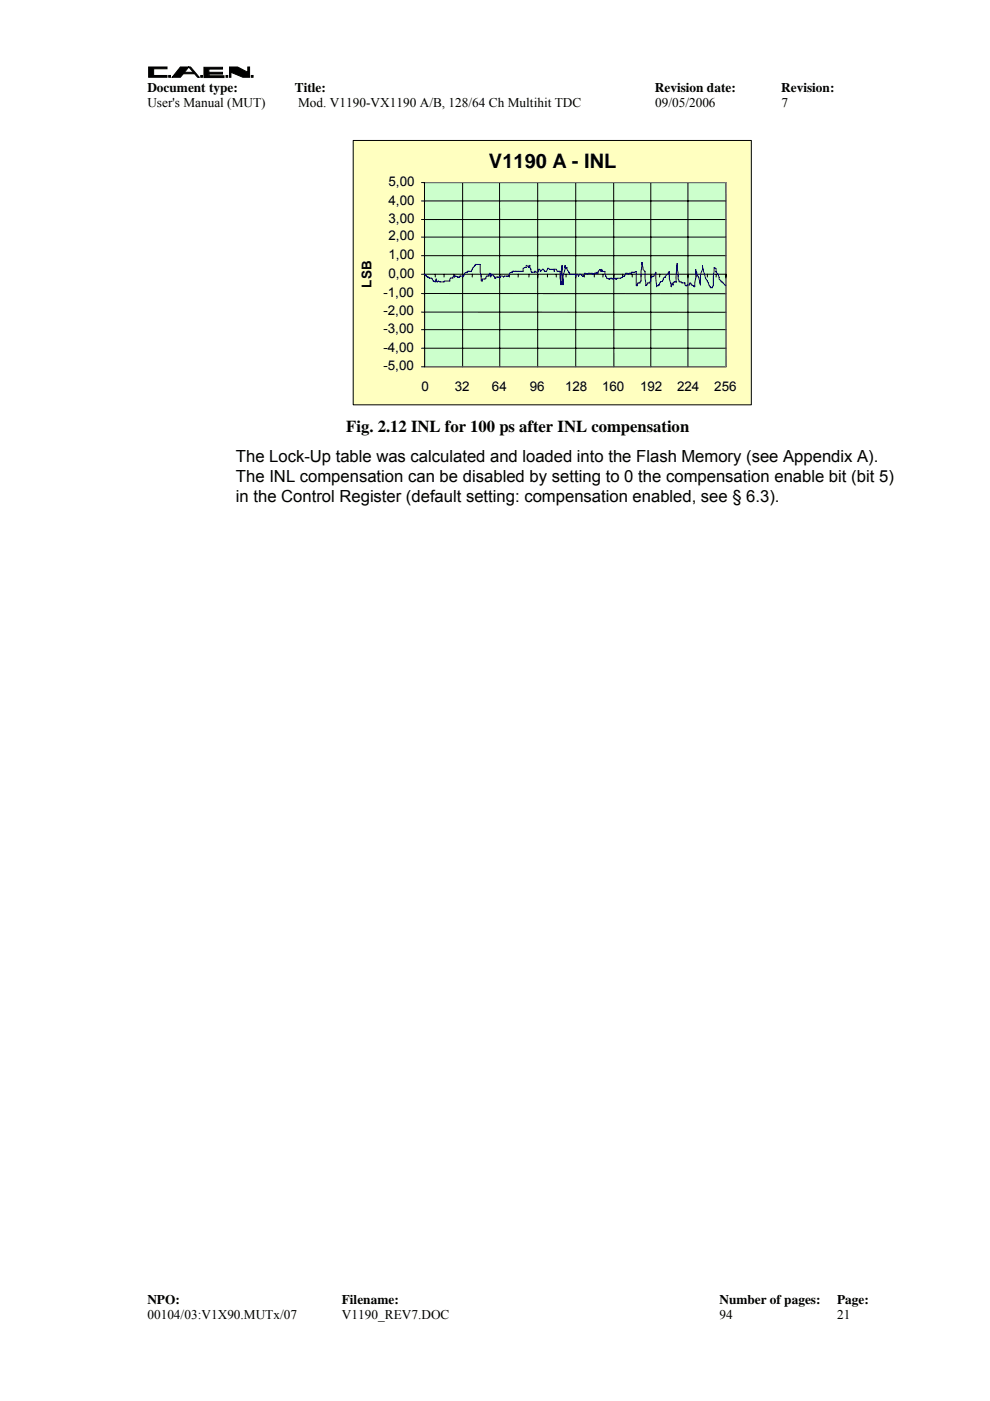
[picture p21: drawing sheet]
<svg xmlns="http://www.w3.org/2000/svg" width="210mm" height="297mm" viewBox="0 0 210 297" stroke-linecap="round" stroke-linejoin="round" font-family="sans-serif">
<defs><g id="words">
<text font-size="4.2" x="103.7" y="35.6">V1190 A - INL</text>
<g font-size="3.5">
<text x="73.4" y="91.7">Fig. 2.12 INL for 100 ps after INL compensation</text>
<text x="50" y="98">The Lock-Up table was calculated and loaded into the Flash Memory (see Appendix A).</text>
<text x="50" y="102.2">The INL compensation can be disabled by setting to 0 the compensation enable bit (bit 5)</text>
<text x="50" y="106.5">in the Control Register (default setting: compensation enabled, see § 6.3).</text>
</g>
<g font-size="2.8">
<text x="31.2" y="19.6">Document type:</text>
<text x="31.2" y="22.7">User's Manual (MUT)</text>
<text x="62.5" y="19.6">Title:</text>
<text x="63.2" y="22.7">Mod. V1190-VX1190 A/B, 128/64 Ch Multihit TDC</text>
<text x="138.9" y="19.6">Revision date:</text>
<text x="138.9" y="22.7">09/05/2006</text>
<text x="165.6" y="19.6">Revision:</text>
<text x="165.7" y="22.7">7</text>
<text x="82.4" y="39.4">5,00</text>
<text x="82.4" y="47.3">3,00</text>
<text x="82.4" y="43.4">4,00</text>
<text x="82.4" y="51">2,00</text>
<text x="82.4" y="58.9">0,00</text>
<text x="82.4" y="54.9">1,00</text>
<text x="78.8" y="61" transform="rotate(-90 78.8 61)">LSB</text>
<text x="81.3" y="63">-1,00</text>
<text x="81.3" y="70.7">-3,00</text>
<text x="81.3" y="66.9">-2,00</text>
<text x="81.3" y="74.5">-4,00</text>
<text x="81.3" y="78.5">-5,00</text>
<text x="89.4" y="82.8">0</text>
<text x="96.4" y="82.8">32</text>
<text x="104.3" y="82.8">64</text>
<text x="112.4" y="82.8">96</text>
<text x="119.8" y="82.8">128</text>
<text x="127.7" y="82.8">160</text>
<text x="135.7" y="82.8">192</text>
<text x="143.6" y="82.8">224</text>
<text x="151.4" y="82.8">256</text>
<text x="31.2" y="276.5">NPO:</text>
<text x="31.2" y="279.7">00104/03:V1X90.MUTx/07</text>
<text x="72.5" y="276.5">Filename:</text>
<text x="72.5" y="279.7">V1190_REV7.DOC</text>
<text x="152.5" y="279.7">94</text>
<text x="152.5" y="276.5">Number of pages:</text>
<text x="177.5" y="276.5">Page:</text>
<text x="177.5" y="279.7">21</text>
</g>
</g></defs>
<g fill="#000" stroke="#000" stroke-width=".21">
<path d="M31.5 14.2h3.9v.4h-2.8v1.4h2.8v.4h-3.9z" fill-rule="evenodd"/>
<path d="M35.8 16h.4v.4h-.4z" fill-rule="evenodd"/>
<path d="M38.2 14.2h2.2l1.8 2.2h-.3l-1.9-2.2-1.8 2.2h-1.7z" fill-rule="evenodd"/>
<path d="M38.3 15.3h2.8v.3h-2.8z" fill-rule="evenodd"/>
<path d="M42.6 16h.3v.4h-.3z" fill-rule="evenodd"/>
<path d="M43.2 14.3h4v.3h-2.9v.7h2.9v.4h-2.9v.4h3.2v.3h-4.3z" fill-rule="evenodd"/>
<path d="M47.9 16h.4v.4h-.4z" fill-rule="evenodd"/>
<path d="M48.7 14.2h1.7l2.1 1.1v-1.1h.4v2.2h-1.4l-2.5-1.1v1.1h-.3z" fill-rule="evenodd"/>
<path d="M53.3 16h.4v.4h-.4z" fill-rule="evenodd"/>
</g>
<path d="M74.9 29.8h84.4v56h-84.4z" fill-rule="evenodd" fill="#ffffc0" stroke="#000" stroke-width=".21"/>
<path d="M90 38.7h63.9v39.1h-63.9z" fill="#cfc"/>
<g fill="none" stroke="#000" stroke-width=".21">
<path d="M89.4 38.7h64.5v39.1h-64.5M90 38.7v39.1M98.1 38.7v39.1M105.9 38.7l.1 39.1M114 38.7v39.1M122.1 38.7v39.1M130.1 38.7l.1 39.1M138 38.7v39.1M145.9 38.7v39.1M89.4 54.2h64.5M89.4 50.3h64.5M89.4 46.5h64.5"/>
<path d="M89.4 42.6h64.5M89.4 58.1h64.5M90 58.7v-.6v.8M92.3 58.1v.6M94.1 58.1v.6M96.2 58.1v.6M100.2 58.1l-.1 .6M102 58.1v.6M104.1 58.1v.6M105.9 58.7l.1-.6-.1 .8M108 58.1v.6M109.9 58.1v.6"/>
<path d="M112.2 58.1l-.1 .6M116.1 58.1v.6M117.9 58.1v.6M120 58.1v.6M123.9 58.1v.6M126 58.1v.6M127.9 58.1l-.1 .6M130.1 58.7l.1-.6-.1 .8M132 58.1v.6M134 58.1v.6M136 58.1l-.1 .6M139.9 58.1l-.1 .6"/>
<path d="M141.9 58.1v.6M143.8 58.1v.6M147.7 58.1v.6M150 58.1v.6M151.9 58.1l-.1 .6M153.9 58.1v.6M153.9 58.1v.8M89.4 73.8h64.5M89.4 69.9h64.5M89.4 66.2h.6M89.4 62.2l.6 .1M90 66.2h63.9"/>
<path d="M90 62.2l63.9 .1"/>
</g>
<path d="M90 38.7h63.9v39.1h-63.9z" fill="none" stroke="#808080" stroke-width=".21"/>
<g fill="none" stroke="#000080" stroke-width=".21">
<path d="M90 58.1l.8 .7M90.8 58.7l.2 .2 .4 .1M96.6 58.6l-.2-.1v.2v-.2h-.2l-.2 .4h-.4l-.2 .3v.4h-1.3v.2h-.8l-.4-.2-.2 .2-.2-.2v-.4l-.2 .6-.4-.2-.5-.7M96.6 58.5l.9 .3M98.1 58.6l-.6-.1v.2M98.1 58.5l.2 .1M99.5 57.6l-.4-.1v.2l-.6 .2-.2 .6M99.5 57.5l.4 .1M100.8 56.3v-.2h1l.2 3.5h.2v-.4h.6l.5-.7h.4v-.4l.2-.2 .2 .6 .2-.4 .6 .6v.3M100.8 56.3l-.5 .4-.4 .8M100.8 56.3h.1M104.9 58.9l.2 .1"/>
<path d="M105.9 58.8l-.8-.1v.2M105.9 58.7l.2 .1M107.4 58.6l-.4-.1-.2 .2-.2-.2h-.5v.2M107.4 58.5l.2 .1M107.6 58.5l.2 .1M109.4 57.6l-.8-.1v.2l-.6 .2-.2 .6M109.4 57.5l.2 .1M109.6 57.5l.3 .1M109.9 57.5l.4 .1M110.3 57.5l.2 .1M110.5 57.5l.2 .1M110.7 57.5h.2v-.6l.6-.2v-.4l.6 .4v-.4h.3l.2 1.2 .2 .2h.6v-.2l.2 .1"/>
<path d="M115.2 57.1h-.2l-.4 .4-.2-.4h-.2v.4l-.2 .2h-.4v-.2M115.2 57.1l.2 .4 .5 .1M116.9 57.1l-.8-.2-.2 .6M116.9 57.1h.2M117.1 57.1h.2M117.3 57.1h.2v.4M117.5 57.5v-.4h.4l.3 .4 .2 .1M117.5 57.5l.1 .1M118.4 57.5h.3v1.4l.3 1.5v-2.3l.2-1.8 .2 4.1v-1.9l.4-1.4v-.8v.4l.2 .2v-.2h.2v.4l.6 1 .4 .1M121.2 58.1l.4 .1M121.6 58.1l.3 .1M121.9 58.1h.2v.5v-.5h.3l.3 .5 .2-.5 .2 .1"/>
<path d="M124.9 58l-.2-.1-.2 .2-.6-.2-.2 .7h-.2l-.4-.5M124.9 57.9l.5 .1M125.4 57.9l.2 .1M125.6 57.9v.2l.4-.2 .4 .1M126.4 57.9v-.2l.4 .2v-.3l.4-.5 .2 .5v-.5h.2l.2 .5h.4a1.58 1.58 0 0 0 .9 1.6h.2M129.3 59.2v-.2h.4v.2l.8-.2v.2h.2M133.8 58l-.4-.1-.2 .2-.2-.2h-.4l-.2 .7h-.2a1.35 1.35 0 0 1-1.5 .4v.2M134.3 57.8l-.5-.1v.2M134.3 57.7l.2 .1M134.5 57.7l.4-.1v3h.2l.2-.6h.4l.2-.4v-2l.2-2 .2 1.5 .5 .5 .1 3 .5-.6h.4l.4-1.4h.4l.4-.9 .2 3.1v-.2h.4v-.2h.2v-.4l.7-.4 .2-.6 .4-.2v-.2l.8-1v1.6l.4 1.6 .2-.4v-.4l.2 .4v-.4l.2-.2h.5M143.4 59.8l.2-3.9 .2 3.3 .2 .6h.4l.2 .2h.6v.4l.4 .2M143.4 59.8h.1"/>
<path d="M151.8 57.6v-.7l-.4-.2-.2 3.9-.2 .4h-.4l-.2-.4a13.2 13.2 0 0 1-1.5-4.3v.8l-.4 1v2.3l-.2-.4-.2-1.2-.4-.7v-.4l-.2-.1v-.5v1.9l-.2 1.8h-.2v-.2l-.4-.2-.2-.4h-.3v.4h-.6v.2M151.8 57.6v.1a1.44 1.44 0 0 1 .7 1.5l.4 .4v.2h.2l.8 .8M151.8 57.6h.1"/>
</g>
<use href="#words"/>
</svg>
